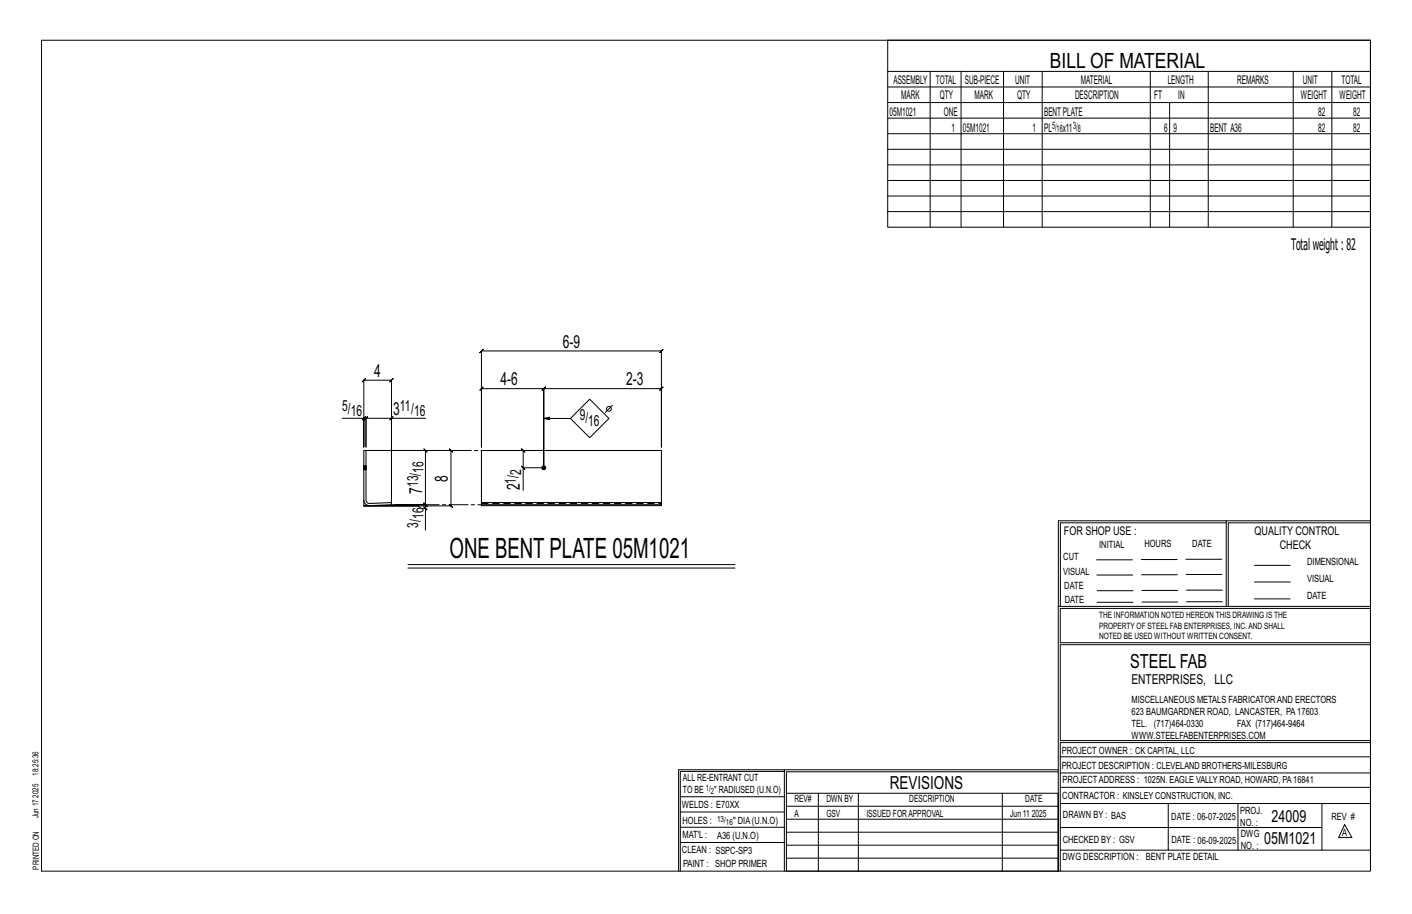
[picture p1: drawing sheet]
<svg xmlns="http://www.w3.org/2000/svg" width="432mm" height="279mm" viewBox="0 0 432 279" stroke-linecap="round" stroke-linejoin="round" font-family="sans-serif">
<defs><g id="words">
<text font-size="8.6" x="137.5" y="170.6">ONE BENT PLATE 05M1021</text>
<text font-size="6.4" x="321.1" y="20.7">BILL OF MATERIAL</text>
<text font-size="5.9" x="345.6" y="204.1">STEEL FAB</text>
<g font-size="5.5">
<text x="172.1" y="106.3">6-9</text>
<text x="114.5" y="115.2">4</text>
<text x="153" y="117.8">4-6</text>
<text x="191.5" y="117.8">2-3</text>
<text x="120.2" y="126.9">3</text>
<text x="136.9" y="147.2" transform="rotate(-90 136.9 147.2)">8</text>
<text x="159" y="149.9" transform="rotate(-90 159 149.9)">2</text>
<text x="129.1" y="150.9" transform="rotate(-90 129.1 150.9)">7</text>
<text x="272.2" y="241.1">REVISIONS</text>
</g>
<g font-size="5.1">
<text x="388.9" y="251.3">24009</text>
<text x="386.6" y="258.1">05M1021</text>
</g>
<text font-size="4.9" x="394.8" y="76.4">Totalweight : 82</text>
<g font-size="4.7">
<text x="104.6" y="125.6">5/</text>
<text x="122.3" y="125.6">11/</text>
<text x="107.2" y="127.3">16</text>
<text x="126.7" y="127.3">16</text>
<text x="177.3" y="128.4">9/</text>
<text x="179.9" y="130.1">16</text>
<text x="127.9" y="148.9" transform="rotate(-90 127.9 148.9)">13/</text>
<text x="129.5" y="144.5" transform="rotate(-90 129.5 144.5)">16</text>
<text x="157.8" y="147.9" transform="rotate(-90 157.8 147.9)">1/</text>
<text x="159.4" y="145.3" transform="rotate(-90 159.4 145.3)">2</text>
<text x="127.9" y="161.3" transform="rotate(-90 127.9 161.3)">3/</text>
<text x="129.5" y="158.7" transform="rotate(-90 129.5 158.7)">16</text>
</g>
<text font-size="4.2" x="346" y="209.1">ENTERPRISES, LLC</text>
<g font-size="3.7">
<text x="273.2" y="25.6">ASSEMBLY</text>
<text x="286.2" y="25.6">TOTAL</text>
<text x="295.1" y="25.6">SUB-PIECE</text>
<text x="310.4" y="25.6">UNIT</text>
<text x="330.5" y="25.6">MATERIAL</text>
<text x="357.1" y="25.6">LENGTH</text>
<text x="378.3" y="25.6">REMARKS</text>
<text x="398.4" y="25.6">UNIT</text>
<text x="410.2" y="25.6">TOTAL</text>
<text x="272.1" y="35.5">05M1021</text>
<text x="275.6" y="30.4">MARK</text>
<text x="287.4" y="30.4">QTY</text>
<text x="288.6" y="35.5">ONE</text>
<text x="298" y="30.4">MARK</text>
<text x="311" y="30.4">QTY</text>
<text x="319.3" y="35.5">BENTPLATE</text>
<text x="328.7" y="30.4">DESCRIPTION</text>
<text x="353" y="30.4">FT</text>
<text x="360.3" y="30.4">IN</text>
<text x="397.8" y="30.4">WEIGHT</text>
<text x="403.2" y="35.5">82</text>
<text x="409.6" y="30.4">WEIGHT</text>
<text x="413.8" y="35.5">82</text>
<text x="290.9" y="40.2">1</text>
<text x="294.5" y="40.2">05M1021</text>
<text x="315.8" y="40.2">1</text>
<text x="319.3" y="40.2">PL</text>
<text x="325" y="40.2">x11</text>
<text x="356" y="40.2">6</text>
<text x="358.9" y="40.2">9</text>
<text x="370.1" y="40.2">BENT A36</text>
<text x="403.2" y="40.2">82</text>
<text x="413.8" y="40.2">82</text>
<text x="325.3" y="163.4">FOR SHOP USE :</text>
<text x="383.7" y="163.4">QUALITY CONTROL</text>
<text x="391.4" y="167.8">CHECK</text>
</g>
<g font-size="3.1">
<text x="321.7" y="39.4">5/</text>
<text x="323.1" y="40.5">16</text>
<text x="328.2" y="39.4">3/</text>
<text x="329.6" y="40.5">8</text>
<text x="336.2" y="167.4">INITIAL</text>
<text x="350" y="167.1">HOURS</text>
<text x="364.6" y="167.2">DATE</text>
<text x="325.2" y="171.3">CUT</text>
<text x="399.8" y="172.8">DIMENSIONAL</text>
<text x="325.1" y="175.8">VISUAL</text>
<text x="399.8" y="177.9">VISUAL</text>
<text x="325.5" y="180">DATE</text>
<text x="325.7" y="184.4">DATE</text>
<text x="399.8" y="183.1">DATE</text>
<text x="346" y="215">MISCELLANEOUS METALS FABRICATORAND ERECTORS</text>
<text x="346" y="218.6">623 BAUMGARDNER ROAD, LANCASTER, PA17603</text>
<text x="346" y="225.8">WWW.STEELFABENTERPRISES.COM</text>
<text x="346" y="222.2">TEL. (717)464-0330</text>
<text x="378.3" y="222.2">FAX (717)464-9464</text>
<text x="324.7" y="230.5">PROJECT OWNER : CK CAPITAL, LLC</text>
<text x="208.8" y="238.8">ALL RE-ENTRANT CUT</text>
<text x="324.7" y="235.1">PROJECT DESCRIPTION : CLEVELAND BROTHERS-MILESBURG</text>
<text x="324.9" y="239.5">PROJECTADDRESS : 1025N. EAGLE VALLY ROAD, HOWARD, PA16841</text>
<text x="208.8" y="242.5">TO BE</text>
<text x="218.4" y="242.5">&quot; RADIUSED (U.N.O)</text>
<text x="242.9" y="245.3">REV#</text>
<text x="252.7" y="245.3">DWN BY</text>
<text x="278.1" y="245.3">DESCRIPTION</text>
<text x="313.5" y="245.3">DATE</text>
<text x="324.9" y="244.2">CONTRACTOR : KINSLEY CONSTRUCTION, INC.</text>
<text x="208.5" y="247">WELDS : E70XX</text>
<text x="208.7" y="251.7">HOLES :</text>
<text x="224.2" y="251.8">&quot; DIA(U.N.O)</text>
<text x="242.9" y="249.9">A</text>
<text x="252.7" y="249.9">GSV</text>
<text x="264.9" y="249.9">ISSUED FORAPPROVAL</text>
<text x="309" y="249.9">Jun 11</text>
<text x="315.5" y="249.9">2025</text>
<text x="325.1" y="250">DRAWN BY : BAS</text>
<text x="358.2" y="250.5">DATE : 06-07-2025</text>
<text x="379.3" y="248.9">PROJ.</text>
<text x="407.2" y="250.5">REV #</text>
<text x="208.7" y="256.3">MAT'L :</text>
<text x="219.3" y="256.4">A36 (U.N.O)</text>
<text x="325" y="257.6">CHECKED BY : GSV</text>
<text x="358.3" y="257.7">DATE : 06-09-2025</text>
<text x="379.3" y="252.5">NO. :</text>
<text x="379.5" y="255.9">DWG</text>
<text x="410.5" y="255.5">A</text>
<text x="208.6" y="260.7">CLEAN : SSPC-SP3</text>
<text x="324.9" y="262.9">DWG DESCRIPTION :</text>
<text x="350.4" y="263">BENT PLATE DETAIL</text>
<text x="379.5" y="259.5">NO. :</text>
<text x="208.9" y="265">PAINT : SHOP PRIMER</text>
</g>
<g font-size="2.7">
<text x="336.1" y="189">THE INFORMATION NOTED HEREON THIS DRAWING IS THE</text>
<text x="336.1" y="195.4">NOTED BE USED WITHOUT WRITTEN CONSENT.</text>
<text x="336.1" y="192.2">PROPERTY OF STEEL FAB ENTERPRISES, INC.AND SHALL</text>
</g>
<g font-size="2.6">
<text x="215.9" y="241.8">1/</text>
<text x="217.4" y="242.7">2</text>
<text x="219.3" y="251.1">13/</text>
<text x="222" y="252.1">16</text>
</g>
<g font-size="2.5">
<text x="11.7" y="237.1" transform="rotate(-90 11.7 237.1)">18:25:36</text>
<text x="11.8" y="243.8" transform="rotate(-90 11.8 243.8)">2025</text>
<text x="11.8" y="250.1" transform="rotate(-90 11.8 250.1)">Jun 17</text>
<text x="11.9" y="265.8" transform="rotate(-90 11.9 265.8)">PRINTED ON</text>
</g>
</g></defs>
<g fill="none" stroke="#000" stroke-width=".31">
<path d="M12.7 12.3h406.4v254h-406.4zM271.5 12.3h147.6v57.2h-147.6zM271.5 21.8h147.6M271.5 26.6h147.6M271.5 31.4h147.6M271.5 36.1h147.6M284.5 21.8v47.7M293.9 21.8v47.7M306.9 21.8v47.7M318.7 21.8v47.7M351.8 21.8v47.7M357.7 31.4v38.1"/>
<path d="M369.5 21.8v47.7M395.5 21.8v47.7M407.3 21.8v47.7M271.5 40.9h147.6M271.5 45.6h147.6M271.5 50.4h147.6M271.5 55.2h147.6M271.5 59.9h147.6M271.5 64.7h147.6M147.2 107.3l-.5 .5 1-1-.5 .5h55.1l-.5 .5 1-1-.5 .5v29.4v-17.9l.5-.5-1 1 .5-.5h-36l.5-.5-1 1 .5-.5v24.2v-24.2l.5-.5-1 1 .5-.5h-19.1l.5-.5-1 1 .5-.5v17.9zM104.6 127.9h6.7v8.8v-20.5l-.5 .5 1-1-.5 .5h8.4l-.5 .5 1-1-.5 .5v37v-25.3h10.4M110.8 128.4l1-1z"/>
<path d="M111.3 127.9h.6l-.5 .5 1-1-.5 .5v8.8v-8.8l-.5 .5 1-1-.5 .5h7.8M119.7 127.9l.5-.5-1 1zM160.2 137.7l-.7-.5 1 1-.5-.5v5.3M166.3 127.9l1.7 .4v-.8l-1.7 .4h8.1M174.4 127.9l5.9-5.9 5.9 5.9-5.9 5.9zM187.3 123.9l-2.2 2.2M129.6 154.9l1 1zM130.1 155.4v-1.1l.5 .5-1-1 .5 .5h-9.3h9.3l.5 .5-1-1 .5 .5v-16.6l.5 .5-1-1 .5 .5h-17.1h24.9l-.5-.5 1 1-.5-.5v16.9l-.5-.5 1 1-.5-.5h-26.6h16.6l.7 .8h1.5v6.6M159.5 142.5l1 1zM166.3 143h-6.3v6.9M375 159.8h-50.7v25.6M375 159.2h-51.3l-.1 107.1"/>
<path d="M419.1 159.2h-44.1v26.2M419.1 159.8h-43.5v25.6M124.8 172.6h99.9M124.8 173.6h99.9M335.4 171.1h10.9M335.4 175.8h11M349 171h11M349.1 175.7h11M362.7 171h10.9M362.7 175.6h11M383.6 172.8h11M383.6 177.9h11"/>
<path d="M323.7 185.4h95.4M335.5 184.1h11M335.5 180.6h11M349.2 184h11M349.2 180.5h11M362.9 180.4h10.9M362.9 184h10.9M383.6 183.1h11M419.1 186h-94.9v10.5h94.9M419.1 197.1h-94.9v29.3h94.9v.6h-94.9v39.3M239.9 235.8h-31.9v30.5M239.9 235.3h-32.4v31"/>
<path d="M323.6 235.3h-83.7v31M323.6 235.9h-83.1v6.6M324.2 236.3h94.9M324.2 231.4h94.9M208 252.9h31.9M208 257.5h31.9M208 243.6h31.9M208 248.2h31.9M240.5 242.5h83.1v23.8h-83.1zM240.5 258.4h83.1M240.5 254.4h83.1M240.5 250.4h83.1"/>
<path d="M240.5 246.5h83.1M250.3 242.5v23.8M262.5 242.5v23.8M306.5 242.5v23.8M324.2 253h80.1M324.2 245.6h94.9M324.2 259.9h94.9M324.2 240.7h94.9M357.3 245.6v14.3M378.6 245.6v14.3M404.3 245.6v14.3M411.2 252.1l2.2 3.9h-4z"/>
<path d="M240.5 262.3h83.1"/>
<circle cx="186.2" cy="125" r=".74"/>
</g>
<circle cx="166.3" cy="143" r=".6" fill="#000" stroke="#000" stroke-width=".31"/>
<path d="M111.3 137.7h.6l.2 15.7 .9 .5 6.7-.3v.7l-6.7 .3a1.72 1.72 0 0 1-1.7-1.7zM111.2 142.4h.1M111.2 143.6h.1M111.9 142.4h.1M111.9 143.6h.1M147.2 153.6h55.1v.7h-55.1zM147.2 154.3v.3h55.1v-.3M147.2 153.6v-15.9h55.1v15.9" fill="none" stroke="#000" stroke-width=".32"/>
<g fill="none" stroke="#000" stroke-width=".31" stroke-dasharray="2 1.4">
<path d="M111.2 142.8h.7v.2h-.7zM111.2 142.8v-.2h.7v.2M111.2 142.6h.7M111.2 142.4h.1M111.2 143.6v-.1M111.2 143.4l.7 .2M111.2 143.2v.2l.7 .1M111.2 143v.2h.7v.2M111.3 143.6h.6M111.9 142.4h-.6M111.9 142.4h.1M111.9 143v.2"/>
<path d="M147.2 153.9h55.1"/>
</g>
<path d="M111.9 137.7h35.3M111.3 152.9v1.7h1.7M119.7 154.3h27.5" fill="none" stroke="#000" stroke-width=".31" stroke-dasharray="5.8 1 1 1"/>
<use href="#words"/>
</svg>
